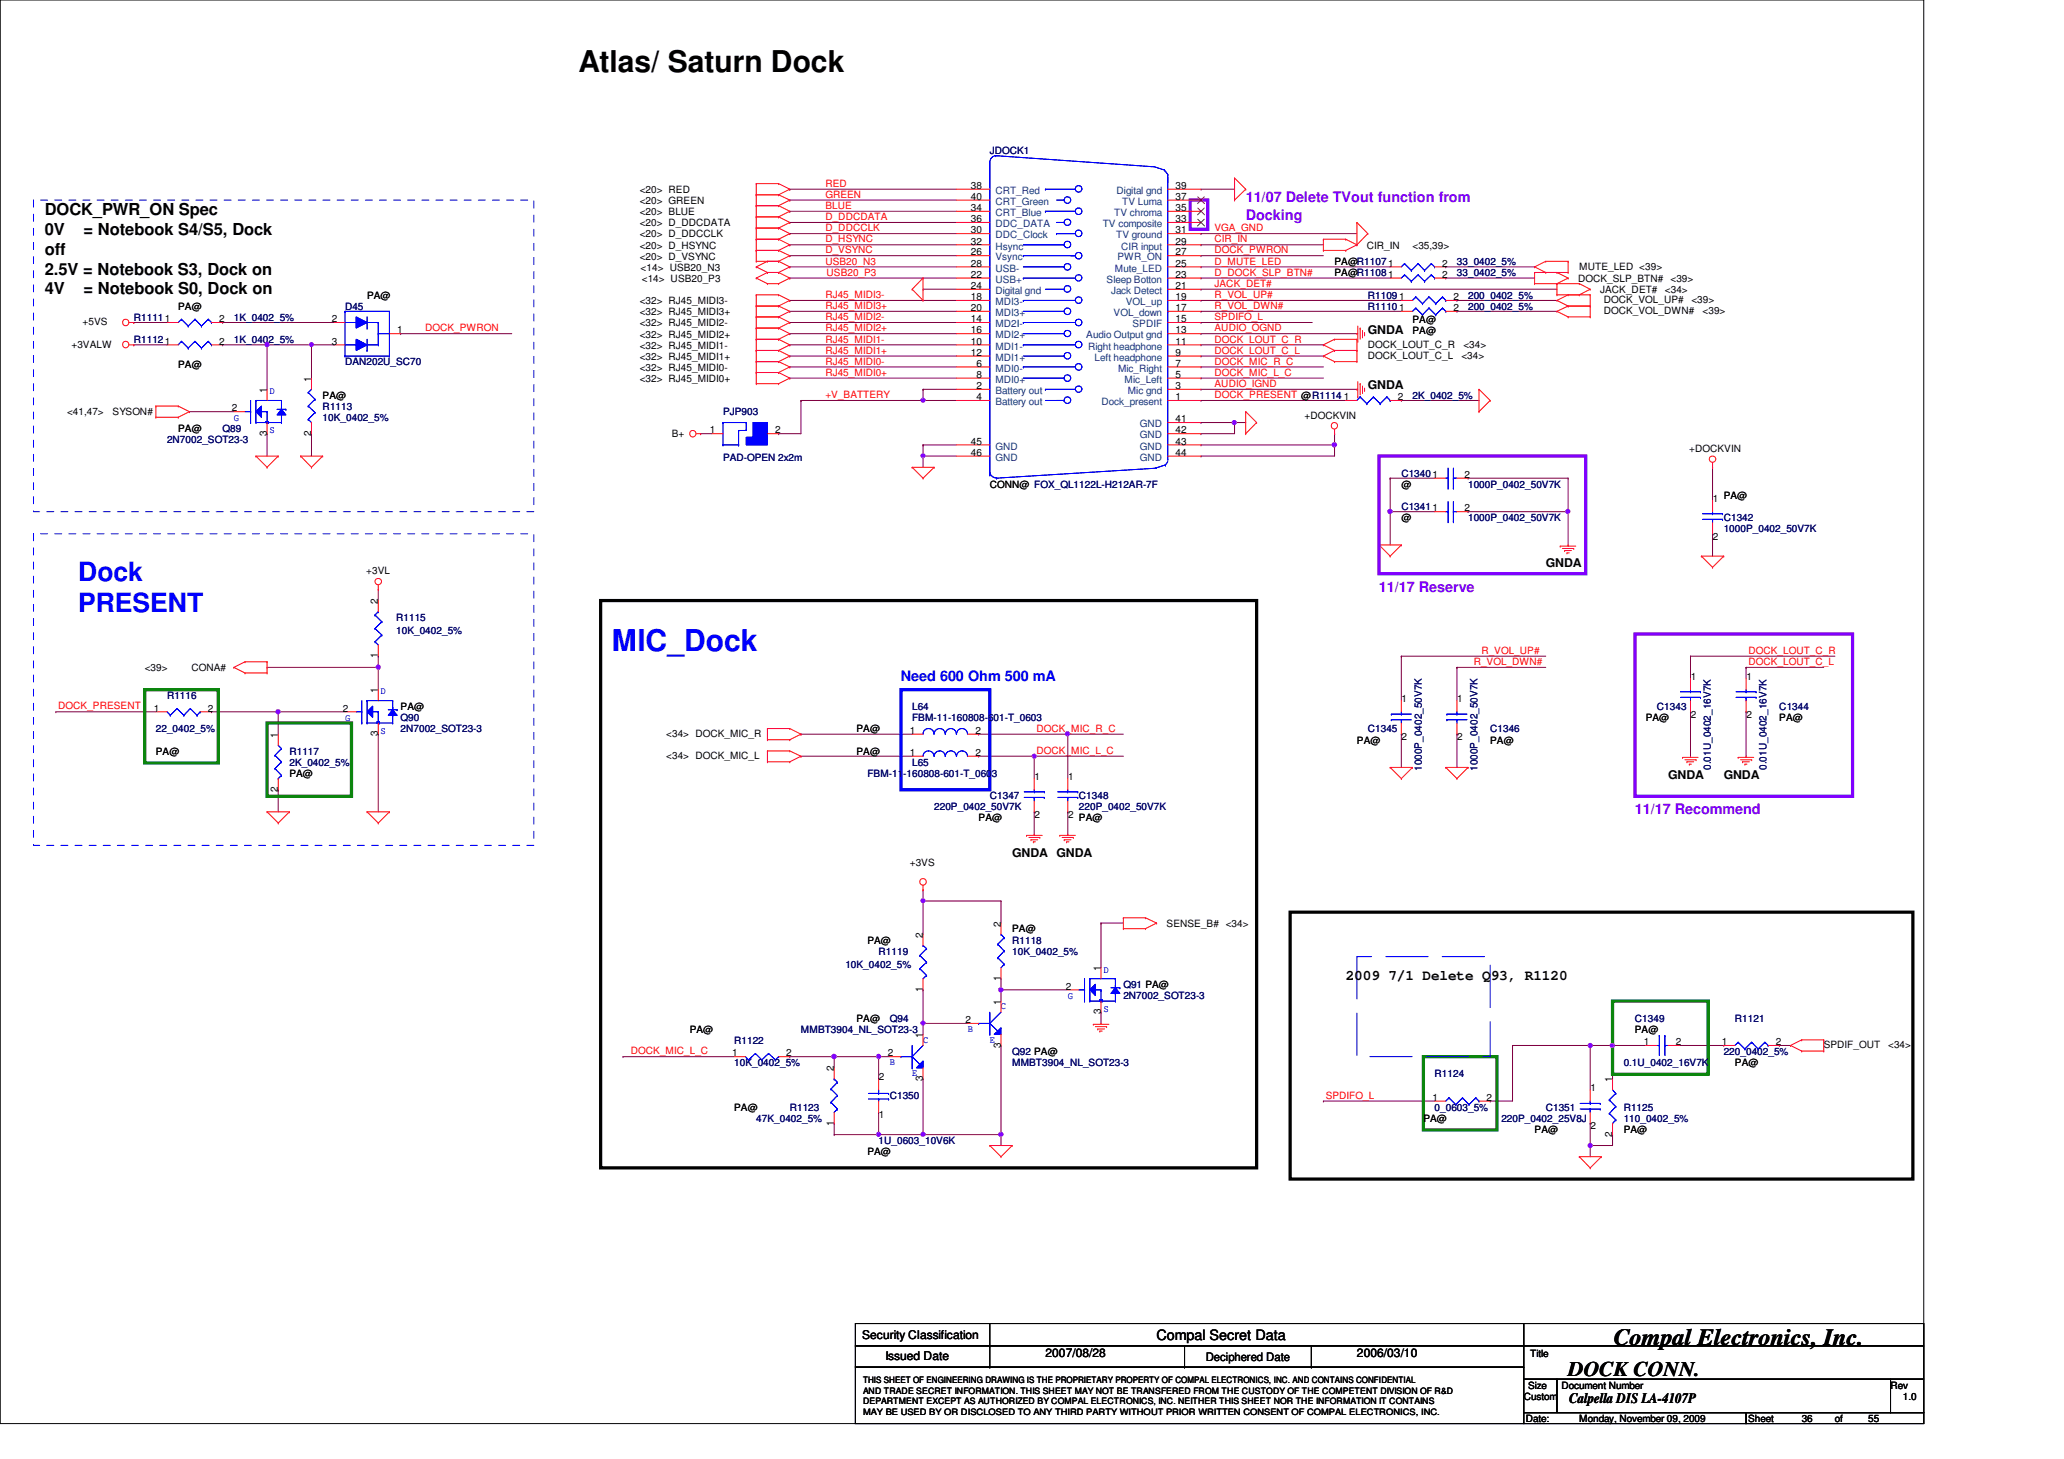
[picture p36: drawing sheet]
<svg xmlns="http://www.w3.org/2000/svg" width="297mm" height="210mm" viewBox="0 0 297 210" stroke-linecap="round" stroke-linejoin="round" font-family="sans-serif">
<defs><g id="words">
<text font-size="4.3" x="83.3" y="10.4">Atlas/ Saturn Dock</text>
<text font-size="4.3" fill="#00f" x="88" y="93.6">MIC_Dock</text>
<g font-size="3.8" fill="#00f">
<text x="11.3" y="83.5">Dock</text>
<text x="11.3" y="88">PRESENT</text>
</g>
<text font-size="3.3" x="232.2" y="193.5">Compal Electronics, Inc.</text>
<text font-size="3" x="225.7" y="198">DOCK CONN.</text>
<g font-size="2.4">
<text x="6.4" y="31">DOCK_PWR_ON Spec</text>
<text x="6.4" y="33.8">0V</text>
<text x="12" y="33.8">= Notebook S4/S5, Dock</text>
<text x="6.4" y="36.7">off</text>
<text x="6.4" y="39.5">2.5V = Notebook S3, Dock on</text>
<text x="6.4" y="42.3">4V</text>
<text x="12" y="42.3">= Notebook S0, Dock on</text>
</g>
<g font-size="2.1" fill="#8000ff">
<text x="179.3" y="29.1">11/07 Delete TVout function from</text>
<text x="179.3" y="31.6">Docking</text>
<text x="198.5" y="85.1">11/17 Reserve</text>
<text x="235.3" y="117.1">11/17 Recommend</text>
</g>
<text font-size="2.1" fill="#00f" x="129.7" y="97.9">Need 600 Ohm 500 mA</text>
<g font-size="2.1">
<text x="193.7" y="140.9">2009 7/1 Delete Q93, R1120</text>
<text x="166.5" y="192.8">Compal Secret Data</text>
<text x="225.8" y="201.8">Calpella DIS LA-4107P</text>
</g>
<g font-size="1.7">
<text x="196.8" y="48">GNDA</text>
<text x="196.8" y="56">GNDA</text>
<text x="222.5" y="81.6">GNDA</text>
<text x="240.1" y="112">GNDA</text>
<text x="248.1" y="112">GNDA</text>
<text x="145.7" y="123.2">GNDA</text>
<text x="152.1" y="123.2">GNDA</text>
<text x="124.1" y="192.7">Security Classification</text>
<text x="127.4" y="195.7">Issued Date</text>
<text x="150.4" y="195.2">2007/08/28</text>
<text x="173.5" y="195.8">Deciphered Date</text>
<text x="195.3" y="195.2">2006/03/10</text>
</g>
<g font-size="1.4" fill="#000080">
<text x="142.4" y="22.1">JDOCK1</text>
<text x="209.7" y="38.1">33_0402_5%</text>
<text x="209.7" y="39.8">33_0402_5%</text>
<text x="19.3" y="46.1">R11111</text>
<text x="33.7" y="46.1">1K_0402_5%</text>
<text x="49.7" y="44.6">D45</text>
<text x="196.8" y="44.6">R1110</text>
<text x="196.8" y="43">R1109</text>
<text x="211.3" y="44.6">200_0402_5%</text>
<text x="211.3" y="43">200_0402_5%</text>
<text x="19.3" y="49.4">R11121</text>
<text x="33.7" y="49.4">1K_0402_5%</text>
<text x="49.7" y="52.6">DAN202U_SC70</text>
<text x="46.4" y="59">R1113</text>
<text x="104.1" y="59.8">PJP903</text>
<text x="203.3" y="57.4">2K_0402_5%</text>
<text x="24" y="63.8">2N7002_SOT23-3</text>
<text x="32" y="62.1">Q89</text>
<text x="46.4" y="60.6">10K_0402_5%</text>
<text x="104.1" y="66.3">PAD-OPEN 2x2m</text>
<text x="201.7" y="68.6">C13401</text>
<text x="211.3" y="70.1">1000P_0402_50V7K</text>
<text x="201.7" y="73.4">C13411</text>
<text x="211.3" y="75">1000P_0402_50V7K</text>
<text x="248.1" y="75">C1342</text>
<text x="248.1" y="76.6">1000P_0402_50V7K</text>
<text x="57" y="89.4">R1115</text>
<text x="57" y="91.3">10K_0402_5%</text>
<text x="24" y="100.6">R1116</text>
<text x="22.4" y="105.4">22_0402_5%</text>
<text x="57.7" y="103.8">Q90</text>
<text x="57.7" y="105.4">2N7002_SOT23-3</text>
<text x="131.3" y="102.2">L64</text>
<text x="131.3" y="103.8">FBM-11-160808-601-T_0603</text>
<text x="196.8" y="105.4">C1345</text>
<text x="214.5" y="105.4">C1346</text>
<text x="238.5" y="102.2">C1343</text>
<text x="256.1" y="102.2">C1344</text>
<text x="41.7" y="108.6">R1117</text>
<text x="41.7" y="110.2">2K_0402_5%</text>
<text x="124.8" y="111.8">FBM-11-160808-601-T_0603</text>
<text x="131.3" y="110.2">L65</text>
<text x="204.6" y="110.9" transform="rotate(-90 204.6 110.9)">1000P_0402_50V7K</text>
<text x="212.6" y="110.9" transform="rotate(-90 212.6 110.9)">1000P_0402_50V7K</text>
<text x="246.2" y="110.7" transform="rotate(-90 246.2 110.7)">0.01U_0402_16V7K</text>
<text x="254.2" y="110.7" transform="rotate(-90 254.2 110.7)">0.01U_0402_16V7K</text>
<text x="134.4" y="116.6">220P_0402_50V7K</text>
<text x="142.4" y="115">C1347</text>
<text x="155.3" y="115">C1348</text>
<text x="155.3" y="116.6">220P_0402_50V7K</text>
<text x="126.4" y="137.4">R1119</text>
<text x="145.7" y="135.8">R1118</text>
<text x="145.7" y="137.4">10K_0402_5%</text>
<text x="121.7" y="139.3">10K_0402_5%</text>
<text x="161.7" y="142.2">Q91 PA@</text>
<text x="161.7" y="143.8">2N7002_SOT23-3</text>
<text x="115.3" y="148.6">MMBT3904_NL_SOT23-3</text>
<text x="128.1" y="147">Q94</text>
<text x="235.3" y="147">C1349</text>
<text x="249.7" y="147">R1121</text>
<text x="105.7" y="150.2">R1122</text>
<text x="105.7" y="153.4">10K_0402_5%</text>
<text x="145.7" y="151.8">Q92 PA@</text>
<text x="145.7" y="153.4">MMBT3904_NL_SOT23-3</text>
<text x="206.5" y="155">R1124</text>
<text x="233.7" y="153.4">0.1U_0402_16V7K</text>
<text x="248.1" y="151.8">220_0402_5%</text>
<text x="108.8" y="161.4">47K_0402_5%</text>
<text x="113.7" y="159.8">R1123</text>
<text x="128.1" y="158.2">C1350</text>
<text x="206.5" y="159.8">0_0603_5%</text>
<text x="216.1" y="161.4">220P_0402_25V8J</text>
<text x="222.5" y="159.8">C1351</text>
<text x="233.7" y="159.8">R1125</text>
<text x="233.7" y="161.4">110_0402_5%</text>
<text x="126.4" y="164.6">1U_0603_10V6K</text>
</g>
<g font-size="1.4">
<text x="92.1" y="27.8">&lt;20&gt; RED</text>
<text x="92.1" y="29.4">&lt;20&gt; GREEN</text>
<text x="139.7" y="28.7">40</text>
<text x="139.7" y="27.2">38</text>
<text x="169.2" y="27.2">39</text>
<text x="169.2" y="28.7">37</text>
<text x="92.1" y="30.9">&lt;20&gt; BLUE</text>
<text x="92.1" y="32.6">&lt;20&gt; D_DDCDATA</text>
<text x="92.1" y="34.2">&lt;20&gt; D_DDCCLK</text>
<text x="92.1" y="35.8">&lt;20&gt; D_HSYNC</text>
<text x="139.7" y="30.4">34</text>
<text x="139.7" y="33.6">30</text>
<text x="139.7" y="32">36</text>
<text x="139.7" y="35.2">32</text>
<text x="169.2" y="32">33</text>
<text x="169.2" y="33.6">31</text>
<text x="169.2" y="35.2">29</text>
<text x="169.2" y="30.4">35</text>
<text x="196.7" y="35.8">CIR_IN</text>
<text x="203.3" y="35.8">&lt;35,39&gt;</text>
<text x="92.1" y="37.4">&lt;20&gt; D_VSYNC</text>
<text x="92.2" y="38.9">&lt;14&gt; USB20_N3</text>
<text x="92.4" y="40.6">&lt;14&gt; USB20_P3</text>
<text x="139.7" y="36.7">26</text>
<text x="139.7" y="38.4">28</text>
<text x="139.7" y="40">22</text>
<text x="139.7" y="41.6">24</text>
<text x="169.2" y="36.7">27</text>
<text x="169.2" y="38.4">25</text>
<text x="169.2" y="40">23</text>
<text x="169.2" y="41.6">21</text>
<text x="192.1" y="38.1">PA@R11071</text>
<text x="192.1" y="39.8">PA@R11081</text>
<text x="207.6" y="38.4">2</text>
<text x="207.6" y="40">2</text>
<text x="227.1" y="40.6">DOCK_SLP_BTN#</text>
<text x="227.3" y="38.8">MUTE_LED &lt;39&gt;</text>
<text x="240.4" y="40.6">&lt;39&gt;</text>
<text x="11.9" y="46.8">+5VS</text>
<text x="25.7" y="44.6">PA@</text>
<text x="31.5" y="46.4">2</text>
<text x="47.7" y="46.4">2</text>
<text x="52.8" y="43">PA@</text>
<text x="57.1" y="48">1</text>
<text x="92.1" y="46.9">&lt;32&gt; RJ45_MIDI2-</text>
<text x="92.1" y="45.4">&lt;32&gt; RJ45_MIDI3+</text>
<text x="92.1" y="43.8">&lt;32&gt; RJ45_MIDI3-</text>
<text x="139.7" y="43.2">18</text>
<text x="139.7" y="44.7">20</text>
<text x="139.7" y="46.4">14</text>
<text x="139.7" y="48">16</text>
<text x="169.2" y="43.2">19</text>
<text x="169.2" y="44.7">17</text>
<text x="169.2" y="46.4">15</text>
<text x="169.2" y="48">13</text>
<text x="201.4" y="44.7">1</text>
<text x="201.4" y="43.2">1</text>
<text x="203.3" y="46.5">PA@</text>
<text x="209.2" y="44.7">2</text>
<text x="209.2" y="43.2">2</text>
<text x="230.3" y="42.2">JACK_DET#</text>
<text x="230.8" y="45.2">DOCK_VOL_DWN#</text>
<text x="230.8" y="43.6">DOCK_VOL_UP#</text>
<text x="239.6" y="42.2">&lt;34&gt;</text>
<text x="243.4" y="43.6">&lt;39&gt;</text>
<text x="245" y="45.2">&lt;39&gt;</text>
<text x="10.3" y="50">+3VALW</text>
<text x="25.7" y="52.9">PA@</text>
<text x="31.5" y="49.6">2</text>
<text x="47.7" y="49.6">3</text>
<text x="92.1" y="53.4">&lt;32&gt; RJ45_MIDI0-</text>
<text x="92.1" y="51.8">&lt;32&gt; RJ45_MIDI1+</text>
<text x="92.1" y="50.2">&lt;32&gt; RJ45_MIDI1-</text>
<text x="92.1" y="48.6">&lt;32&gt; RJ45_MIDI2+</text>
<text x="139.7" y="49.6">10</text>
<text x="139.7" y="51.2">12</text>
<text x="140.5" y="52.7">6</text>
<text x="169.2" y="51.2">9</text>
<text x="169.2" y="49.6">11</text>
<text x="169.2" y="52.7">7</text>
<text x="196.8" y="50">DOCK_LOUT_C_R</text>
<text x="196.8" y="51.6">DOCK_LOUT_C_L</text>
<text x="203.3" y="48.1">PA@</text>
<text x="210.3" y="51.6">&lt;34&gt;</text>
<text x="210.6" y="50">&lt;34&gt;</text>
<text x="9.6" y="59.8">&lt;41,47&gt;</text>
<text x="16.2" y="59.8">SYSON#</text>
<text x="33.4" y="59.2">2</text>
<text x="38.4" y="56.5" transform="rotate(-90 38.4 56.5)">1</text>
<text x="44.8" y="54.9" transform="rotate(-90 44.8 54.9)">1</text>
<text x="46.4" y="57.4">PA@</text>
<text x="92.1" y="54.9">&lt;32&gt; RJ45_MIDI0+</text>
<text x="140.5" y="54.4">8</text>
<text x="140.5" y="56">2</text>
<text x="140.5" y="57.6">4</text>
<text x="169.2" y="57.6">1</text>
<text x="169.2" y="56">3</text>
<text x="169.2" y="54.4">5</text>
<text x="193.4" y="57.6">1</text>
<text x="201.2" y="57.6">2</text>
<text x="25.7" y="62.1">PA@</text>
<text x="38.4" y="62.7" transform="rotate(-90 38.4 62.7)">3</text>
<text x="44.8" y="62.7" transform="rotate(-90 44.8 62.7)">2</text>
<text x="96.7" y="62.8">B+</text>
<text x="102.1" y="62.4">1</text>
<text x="111.5" y="62.4">2</text>
<text x="139.7" y="64">45</text>
<text x="139.7" y="65.6">46</text>
<text x="169.2" y="60.7">41</text>
<text x="169.2" y="62.4">42</text>
<text x="169.2" y="64">43</text>
<text x="169.2" y="65.6">44</text>
<text x="187.7" y="60.2">+DOCKVIN</text>
<text x="243.1" y="65">+DOCKVIN</text>
<text x="142.4" y="70.1">CONN@ FOX_QL1122L-H212AR-7F</text>
<text x="201.7" y="70.1">@</text>
<text x="210.8" y="68.7">2</text>
<text x="248.1" y="71.8">PA@</text>
<text x="201.7" y="75">@</text>
<text x="210.8" y="73.6">2</text>
<text x="246.5" y="72.2">1</text>
<text x="246.5" y="77.7">2</text>
<text x="52.7" y="82.6">+3VL</text>
<text x="54.4" y="86.9" transform="rotate(-90 54.4 86.9)">2</text>
<text x="54.4" y="94.7" transform="rotate(-90 54.4 94.7)">1</text>
<text x="20.8" y="96.6">&lt;39&gt;</text>
<text x="27.6" y="96.6">CONA#</text>
<text x="54.4" y="99.7" transform="rotate(-90 54.4 99.7)">1</text>
<text x="201.7" y="101">1</text>
<text x="209.7" y="101">1</text>
<text x="243.3" y="97.8">1</text>
<text x="251.3" y="97.8">1</text>
<text x="22.1" y="102.4">1</text>
<text x="29.9" y="102.4">2</text>
<text x="40" y="106.1" transform="rotate(-90 40 106.1)">1</text>
<text x="49.4" y="102.4">2</text>
<text x="54.4" y="105.9" transform="rotate(-90 54.4 105.9)">3</text>
<text x="57.7" y="102.2">PA@</text>
<text x="95.9" y="106">&lt;34&gt; DOCK_MIC_R</text>
<text x="123.3" y="105.4">PA@</text>
<text x="130.9" y="105.6">1</text>
<text x="140.4" y="105.6">2</text>
<text x="195.3" y="107">PA@</text>
<text x="201.7" y="106.5">2</text>
<text x="209.7" y="106.5">2</text>
<text x="214.5" y="107">PA@</text>
<text x="236.9" y="103.8">PA@</text>
<text x="243.3" y="103.3">2</text>
<text x="251.3" y="103.3">2</text>
<text x="256.1" y="103.8">PA@</text>
<text x="22.4" y="108.6">PA@</text>
<text x="40" y="113.9" transform="rotate(-90 40 113.9)">2</text>
<text x="41.7" y="111.8">PA@</text>
<text x="95.9" y="109.2">&lt;34&gt; DOCK_MIC_L</text>
<text x="123.3" y="108.6">PA@</text>
<text x="130.9" y="108.8">1</text>
<text x="140.4" y="108.8">2</text>
<text x="148.9" y="112.2">1</text>
<text x="153.7" y="112.2">1</text>
<text x="140.8" y="118.2">PA@</text>
<text x="148.9" y="117.7">2</text>
<text x="153.7" y="117.7">2</text>
<text x="155.3" y="118.2">PA@</text>
<text x="130.9" y="124.6">+3VS</text>
<text x="124.8" y="135.8">PA@</text>
<text x="132.8" y="134.9" transform="rotate(-90 132.8 134.9)">2</text>
<text x="144" y="133.3" transform="rotate(-90 144 133.3)">2</text>
<text x="145.7" y="134.2">PA@</text>
<text x="167.9" y="133.4">SENSE_B# &lt;34&gt;</text>
<text x="132.8" y="142.7" transform="rotate(-90 132.8 142.7)">1</text>
<text x="144" y="141.1" transform="rotate(-90 144 141.1)">1</text>
<text x="153.4" y="142.4">2</text>
<text x="158.4" y="139.7" transform="rotate(-90 158.4 139.7)">1</text>
<text x="99.3" y="148.6">PA@</text>
<text x="123.3" y="147">PA@</text>
<text x="132.8" y="149.3" transform="rotate(-90 132.8 149.3)">1</text>
<text x="138.9" y="147.2">2</text>
<text x="144" y="144.5" transform="rotate(-90 144 144.5)">1</text>
<text x="158.4" y="145.9" transform="rotate(-90 158.4 145.9)">3</text>
<text x="235.3" y="148.6">PA@</text>
<text x="105.4" y="152">1</text>
<text x="113.2" y="152">2</text>
<text x="120" y="154.1" transform="rotate(-90 120 154.1)">2</text>
<text x="126.5" y="155.4">2</text>
<text x="127.8" y="152">2</text>
<text x="132.8" y="155.5" transform="rotate(-90 132.8 155.5)">3</text>
<text x="144" y="150.7" transform="rotate(-90 144 150.7)">3</text>
<text x="232" y="155.7" transform="rotate(-90 232 155.7)">1</text>
<text x="236.6" y="150.4">1</text>
<text x="241.2" y="150.4">2</text>
<text x="247.8" y="150.4">1</text>
<text x="249.7" y="153.4">PA@</text>
<text x="255.6" y="150.4">2</text>
<text x="262.5" y="150.8">SPDIF_OUT</text>
<text x="271.7" y="150.8">&lt;34&gt;</text>
<text x="105.7" y="159.8">PA@</text>
<text x="120" y="161.9" transform="rotate(-90 120 161.9)">1</text>
<text x="126.5" y="160.9">1</text>
<text x="204.8" y="161.4">PA@</text>
<text x="206.2" y="158.4">1</text>
<text x="213.9" y="158.4">2</text>
<text x="228.9" y="157">1</text>
<text x="124.8" y="166.2">PA@</text>
<text x="220.8" y="163">PA@</text>
<text x="228.9" y="162.5">2</text>
<text x="232" y="163.5" transform="rotate(-90 232 163.5)">2</text>
<text x="233.7" y="163">PA@</text>
<text x="220.2" y="195.2">Title</text>
<text x="219.3" y="201.4">Custom</text>
<text x="219.9" y="199.8">Size</text>
<text x="224.7" y="199.8">Document Number</text>
<text x="272.1" y="199.8">Rev</text>
<text x="273.9" y="201.4">1.0</text>
<text x="219.6" y="204.6">Date:</text>
<text x="227.3" y="204.6">Monday, November 09, 2009</text>
<text x="251.6" y="204.6">Sheet</text>
<text x="259.3" y="204.6">36</text>
<text x="264.1" y="204.6">of</text>
<text x="268.9" y="204.6">55</text>
</g>
<g font-size="1.4" fill="#f00">
<text x="118.8" y="26.9">RED</text>
<text x="118.8" y="28.4">GREEN</text>
<text x="118.8" y="30.1">BLUE</text>
<text x="118.8" y="31.7">D_DDCDATA</text>
<text x="118.8" y="33.3">D_DDCCLK</text>
<text x="118.8" y="34.9">D_HSYNC</text>
<text x="174.8" y="33.3">VGA_GND</text>
<text x="174.8" y="34.9">CIR_IN</text>
<text x="118.8" y="36.4">D_VSYNC</text>
<text x="118.8" y="38.1">USB20_N3</text>
<text x="119" y="39.7">USB20_P3</text>
<text x="174.8" y="41.3">JACK_DET#</text>
<text x="174.8" y="39.7">D_DOCK_SLP_BTN#</text>
<text x="174.8" y="38.1">D_MUTE_LED</text>
<text x="174.8" y="36.4">DOCK_PWRON</text>
<text x="61.2" y="47.7">DOCK_PWRON</text>
<text x="118.8" y="47.7">RJ45_MIDI2+</text>
<text x="118.8" y="46.1">RJ45_MIDI2-</text>
<text x="118.8" y="44.4">RJ45_MIDI3+</text>
<text x="118.8" y="42.9">RJ45_MIDI3-</text>
<text x="174.8" y="46.1">SPDIFO_L</text>
<text x="174.8" y="47.7">AUDIO_OGND</text>
<text x="174.8" y="44.4">R_VOL_DWN#</text>
<text x="174.8" y="42.9">R_VOL_UP#</text>
<text x="118.8" y="52.5">RJ45_MIDI0-</text>
<text x="118.8" y="50.9">RJ45_MIDI1+</text>
<text x="118.8" y="49.3">RJ45_MIDI1-</text>
<text x="174.8" y="50.9">DOCK_LOUT_C_L</text>
<text x="174.8" y="49.3">DOCK_LOUT_C_R</text>
<text x="174.8" y="52.5">DOCK_MIC_R_C</text>
<text x="118.8" y="57.3">+V_BATTERY</text>
<text x="118.8" y="54.1">RJ45_MIDI0+</text>
<text x="174.8" y="55.7">AUDIO_IGND</text>
<text x="174.8" y="57.3">DOCK_PRESENT @R1114</text>
<text x="174.8" y="54.1">DOCK_MIC_L_C</text>
<text x="212.1" y="95.7">R_VOL_DWN#</text>
<text x="213.2" y="94.1">R_VOL_UP#</text>
<text x="251.6" y="95.7">DOCK_LOUT_C_L</text>
<text x="251.6" y="94.1">DOCK_LOUT_C_R</text>
<text x="8.4" y="102.1">DOCK_PRESENT</text>
<text x="149.2" y="105.3">DOCK_MIC_R_C</text>
<text x="149.2" y="108.5">DOCK_MIC_L_C</text>
<text x="90.8" y="151.7">DOCK_MIC_L_C</text>
<text x="190.8" y="158.1">SPDIFO_L</text>
</g>
<g font-size="1.4" fill="#004080">
<text x="143.3" y="29.5">CRT_Green</text>
<text x="143.3" y="27.9">CRT_Red</text>
<text x="160.7" y="27.9">Digital gnd</text>
<text x="161.5" y="29.5">TV Luma</text>
<text x="143.3" y="31.1">CRT_Blue</text>
<text x="143.3" y="34.3">DDC_Clock</text>
<text x="143.3" y="32.7">DDC_DATA</text>
<text x="143.3" y="35.9">Hsync</text>
<text x="158.7" y="32.7">TV composite</text>
<text x="160.4" y="31.1">TV chroma</text>
<text x="160.7" y="34.3">TV ground</text>
<text x="161.3" y="35.9">CIR input</text>
<text x="143.3" y="37.5">Vsync</text>
<text x="143.3" y="39.1">USB-</text>
<text x="143.3" y="40.7">USB+</text>
<text x="159.3" y="40.7">Sleep Botton</text>
<text x="160.4" y="39.1">Mute_LED</text>
<text x="160.8" y="37.5">PWR_ON</text>
<text x="143.3" y="42.3">Digital gnd</text>
<text x="143.3" y="43.9">MDI3-</text>
<text x="143.3" y="45.5">MDI3+</text>
<text x="143.3" y="47.1">MD2I-</text>
<text x="159.9" y="42.3">Jack Detect</text>
<text x="160.3" y="45.5">VOL_down</text>
<text x="162" y="43.9">VOL_up</text>
<text x="163" y="47.1">SPDIF</text>
<text x="143.3" y="53.5">MDI0-</text>
<text x="143.3" y="48.7">MDI2+</text>
<text x="143.3" y="50.3">MDI1-</text>
<text x="143.3" y="51.9">MDI1+</text>
<text x="156.3" y="48.7">Audio Output gnd</text>
<text x="156.6" y="50.3">Right headphone</text>
<text x="157.5" y="51.9">Left headphone</text>
<text x="160.9" y="53.5">Mic_Right</text>
<text x="143.3" y="55.1">MDI0+</text>
<text x="143.3" y="56.7">Battery out</text>
<text x="143.3" y="58.3">Battery out</text>
<text x="158.5" y="58.3">Dock_present</text>
<text x="161.8" y="55.1">Mic_Left</text>
<text x="162.3" y="56.7">Mic gnd</text>
<text x="143.3" y="64.7">GND</text>
<text x="164" y="61.5">GND</text>
<text x="164" y="63.1">GND</text>
<text x="164" y="64.7">GND</text>
<text x="143.3" y="66.3">GND</text>
<text x="164" y="66.3">GND</text>
</g>
<g font-size="1.4" fill="#00f">
<text x="38.8" y="56.7">D</text>
<text x="33.7" y="60.5">G</text>
<text x="38.8" y="62.3">S</text>
<text x="54.8" y="99.9">D</text>
<text x="49.7" y="103.8">G</text>
<text x="54.8" y="105.5">S</text>
<text x="153.7" y="143.8">G</text>
<text x="158.8" y="139.9">D</text>
<text x="132.8" y="150">C</text>
<text x="139.3" y="148.4">B</text>
<text x="142.4" y="150">E</text>
<text x="144.1" y="145.2">C</text>
<text x="158.8" y="145.5">S</text>
<text x="128.1" y="153.2">B</text>
<text x="131.3" y="154.8">E</text>
</g>
<g font-size="1.3">
<text x="124.2" y="202">DEPARTMENT EXCEPT AS AUTHORIZED BY COMPAL ELECTRONICS, INC. NEITHER THIS SHEET NOR THE INFORMATION IT CONTAINS</text>
<text x="124.2" y="199">THIS SHEET OF ENGINEERING DRAWING IS THE PROPRIETARY PROPERTY OF COMPAL ELECTRONICS, INC. AND CONTAINS CONFIDENTIAL</text>
<text x="124.2" y="200.5">AND TRADE SECRET INFORMATION. THIS SHEET MAY NOT BE TRANSFERED FROM THE CUSTODY OF THE COMPETENT DIVISION OF R&amp;D</text>
<text x="124.2" y="203.5">MAY BE USED BY OR DISCLOSED TO ANY THIRD PARTY WITHOUT PRIOR WRITTEN CONSENT OF COMPAL ELECTRONICS, INC.</text>
</g>
</g></defs>
<path d="M0 0h276.9v204.8h-276.9z" fill="none" stroke="#000" stroke-width=".14"/>
<path d="M32 46.4h.1M32 46.4h16M38.4 49.6h.1M38.4 49.6h6.4M246.5 76.8h.1M246.5 76.8v3.2" fill="none" stroke="#800040" stroke-width=".14"/>
<circle cx="38.4" cy="49.6" r=".3" fill="#f0f"/>
<circle cx="38.4" cy="49.6" r=".3" fill="none" stroke="#f0f" stroke-width=".14"/>
<path d="M32 49.6h.1M32 49.6h6.4M44.8 49.6h.1M44.8 49.6h3.2" fill="none" stroke="#800040" stroke-width=".14"/>
<circle cx="44.8" cy="49.6" r=".3" fill="#f0f"/>
<circle cx="44.8" cy="49.6" r=".3" fill="none" stroke="#f0f" stroke-width=".14"/>
<g fill="none" stroke="#800040" stroke-width=".14">
<path d="M19.3 46.4h.1M19.3 49.6h.1M19.3 46.4h4.7M19.3 49.6h4.7M27.3 59.2h.1M27.3 59.2h6.4M38.4 49.6h.1M38.4 49.6v6.4M44.8 49.6h.1M44.8 49.6v4.8M57.7 48h.1M57.7 48h16"/>
<path d="M38.4 62.4h.1M38.4 62.4v3.2M44.8 62.4h.1M44.8 62.4v3.2M38.4 96h.1M54.4 94.4h.1M54.4 94.4v1.6h-16M40 102.4h.1M40 102.4v3.2"/>
</g>
<circle cx="54.4" cy="96" r=".31" fill="#f0f"/>
<circle cx="54.4" cy="96" r=".31" fill="none" stroke="#f0f" stroke-width=".14"/>
<path d="M54.4 96h.1M54.4 84.8h.1M54.4 84.8v1.6M54.4 96v3.2M8 102.4h.1M8 102.4h14.4M40 113.6h.1M40 102.4h.1M40 113.6v3.2M40 102.4h9.7M54.4 105.6h.1M54.4 105.6v11.2" fill="none" stroke="#800040" stroke-width=".14"/>
<circle cx="40" cy="102.4" r=".31" fill="#f0f"/>
<circle cx="40" cy="102.4" r=".31" fill="none" stroke="#f0f" stroke-width=".14"/>
<g fill="none" stroke="#800040" stroke-width=".14">
<path d="M30.4 102.4h.1M30.4 102.4h9.6M158.4 132.8h.1M158.4 132.8v6.4M158.4 132.8h3.3M132.8 142.4h.1M132.8 147.2h.1M132.8 142.4v4.8M132.8 147.2h6.5M144.1 140.8h.1M144.1 140.8v1.6M158.4 145.6h.1"/>
<path d="M158.4 145.6v1.6"/>
</g>
<circle cx="132.8" cy="147.2" r=".3" fill="#f0f"/>
<circle cx="132.8" cy="147.2" r=".3" fill="none" stroke="#f0f" stroke-width=".14"/>
<path d="M132.8 147.2h.1M132.8 147.2v1.6M126.4 163.2h.1M126.4 163.2h6.4" fill="none" stroke="#800040" stroke-width=".14"/>
<circle cx="126.4" cy="163.2" r=".3" fill="#f0f"/>
<circle cx="126.4" cy="163.2" r=".3" fill="none" stroke="#f0f" stroke-width=".14"/>
<path d="M113.7 152h.1M113.7 152h6.4M120.1 152h.1M120.1 152v1.6M126.4 152h.1M126.4 152h1.7" fill="none" stroke="#800040" stroke-width=".14"/>
<circle cx="126.4" cy="152" r=".31" fill="#f0f"/>
<circle cx="126.4" cy="152" r=".31" fill="none" stroke="#f0f" stroke-width=".14"/>
<path d="M132.8 163.2h.1M132.8 163.2h11.3" fill="none" stroke="#800040" stroke-width=".14"/>
<circle cx="144" cy="163.2" r=".31" fill="#f0f"/>
<circle cx="144" cy="163.2" r=".31" fill="none" stroke="#f0f" stroke-width=".14"/>
<circle cx="132.8" cy="163.2" r=".3" fill="#f0f"/>
<circle cx="132.8" cy="163.2" r=".3" fill="none" stroke="#f0f" stroke-width=".14"/>
<path d="M115.3 105.6h.1M115.3 105.6h16M153.7 105.6h.1M153.7 105.6h8M126.4 152h.1M126.4 152v3.2" fill="none" stroke="#800040" stroke-width=".14"/>
<circle cx="153.6" cy="105.6" r=".3" fill="#f0f"/>
<circle cx="153.6" cy="105.6" r=".3" fill="none" stroke="#f0f" stroke-width=".14"/>
<path d="M148.8 108.8h.1M148.8 116.8h.1M148.8 108.8v3.2M148.8 116.8v3.2M153.7 116.8h.1M153.7 116.8v3.2M144.1 142.4h.1M144.1 142.4v1.6" fill="none" stroke="#800040" stroke-width=".14"/>
<circle cx="144" cy="142.4" r=".31" fill="#f0f"/>
<circle cx="144" cy="142.4" r=".31" fill="none" stroke="#f0f" stroke-width=".14"/>
<path d="M132.8 129.6h.1M132.8 129.6v4.8M132.8 129.6h11.3M144.1 129.6h.1M144.1 129.6v3.2M89.7 152h.1M89.7 152h16M144.1 142.4h.1M144.1 142.4h9.6" fill="none" stroke="#800040" stroke-width=".14"/>
<circle cx="132.8" cy="129.6" r=".3" fill="#f0f"/>
<circle cx="132.8" cy="129.6" r=".3" fill="none" stroke="#f0f" stroke-width=".14"/>
<path d="M132.8 128h.1M132.8 128v1.6M120.1 152h.1M120.1 152h6.3" fill="none" stroke="#800040" stroke-width=".14"/>
<circle cx="120" cy="152" r=".32" fill="#f0f"/>
<circle cx="120" cy="152" r=".32" fill="none" stroke="#f0f" stroke-width=".14"/>
<path d="M228.9 150.4h.1M228.9 150.4v6.4M228.9 164.8h.1M228.9 164.8h3.2" fill="none" stroke="#800040" stroke-width=".14"/>
<circle cx="228.9" cy="150.4" r=".3" fill="#f0f"/>
<circle cx="228.9" cy="150.4" r=".3" fill="none" stroke="#f0f" stroke-width=".14"/>
<path d="M228.9 150.4h.1M228.9 150.4h3.2M232.1 150.4h.1M232.1 150.4v4.8" fill="none" stroke="#800040" stroke-width=".14"/>
<circle cx="232.1" cy="150.4" r=".31" fill="#f0f"/>
<circle cx="232.1" cy="150.4" r=".31" fill="none" stroke="#f0f" stroke-width=".14"/>
<g fill="none" stroke="#800040" stroke-width=".14">
<path d="M200.1 68.8h.1M200.1 73.6h.1M200.1 68.8h6.4M200.1 73.6v4.8M211.3 68.8h.1M211.3 68.8h14.4M246.5 67.2h.1M246.5 67.2v4.8M201.7 94.4h.1M201.7 94.4h20.8M209.7 96h.1M209.7 96h12.8"/>
<path d="M243.3 94.4h.1M243.3 94.4v3.2M243.3 94.4h20.8M251.3 96h.1M251.3 96h11.2M251.3 96v1.6M115.3 108.8h.1M115.3 108.8h16M251.3 102.4h.1M251.3 102.4v6.4M132.8 155.2h.1M132.8 155.2v8"/>
<path d="M217.7 150.4h.1M217.7 150.4h11.2M256.1 150.4h.1M256.1 150.4h1.6M126.4 160h.1M126.4 160v3.2M144.1 163.2h.1M144.1 163.2v1.6M228.9 164.8h.1M228.9 164.8v1.6"/>
</g>
<circle cx="228.9" cy="164.8" r=".3" fill="#f0f"/>
<circle cx="228.9" cy="164.8" r=".3" fill="none" stroke="#f0f" stroke-width=".14"/>
<g fill="none" stroke="#800040" stroke-width=".14">
<path d="M200.1 68.8h.1M200.1 68.8v4.8M211.3 73.6h.1M211.3 73.6h14.4M225.7 68.8h.1M225.7 73.6h.1M225.7 68.8v9.6M201.7 94.4h.1M201.7 94.4v6.4M209.7 96h.1M209.7 96v4.8M201.7 105.6h.1"/>
<path d="M201.7 105.6v4.8M209.7 105.6h.1M209.7 105.6v4.8M243.3 102.4h.1M243.3 102.4v6.4M144.1 150.4h.1M144.1 150.4v12.8M120.1 163.2h.1M120.1 161.6h.1M120.1 163.2h6.3M120.1 161.6v1.6M228.9 161.6h.1"/>
<path d="M228.9 161.6v3.2M232.1 163.2h.1M232.1 163.2v1.6"/>
</g>
<circle cx="225.6" cy="73.6" r=".3" fill="#f0f"/>
<circle cx="225.6" cy="73.6" r=".3" fill="none" stroke="#f0f" stroke-width=".14"/>
<path d="M200.1 73.6h.1M200.1 73.6h6.4" fill="none" stroke="#800040" stroke-width=".14"/>
<circle cx="200" cy="73.6" r=".31" fill="#f0f"/>
<circle cx="200" cy="73.6" r=".31" fill="none" stroke="#f0f" stroke-width=".14"/>
<g fill="none" stroke="#800040" stroke-width=".14">
<path d="M113.7 27.2h.1M113.7 28.8h.1M113.7 30.4h.1M113.7 32h.1M113.7 33.6h.1M113.7 35.2h.1M113.7 36.8h.1M113.7 38.4h.1M113.7 27.2h24M113.7 28.8h24M113.7 30.4h24M113.7 32h24"/>
<path d="M113.7 33.6h24M113.7 35.2h24M113.7 36.8h24M113.7 38.4h24M113.7 40h.1M113.7 40h24M132.8 41.6h.1M132.8 57.6h.1M132.8 41.6h4.9M132.8 57.6h4.9M190.5 158.4h.1M190.5 158.4h16"/>
<path d="M214.5 158.4h.1M217.7 150.4h.1M217.7 150.4v8h-3.2M232.1 150.4h.1M232.1 150.4h4.8M241.7 150.4h6.4M248.1 150.4h.1"/>
</g>
<circle cx="132.8" cy="57.6" r=".3" fill="#f0f"/>
<circle cx="132.8" cy="57.6" r=".3" fill="none" stroke="#f0f" stroke-width=".14"/>
<g fill="none" stroke="#800040" stroke-width=".14">
<path d="M113.7 54.4h.1M113.7 52.8h.1M113.7 51.2h.1M113.7 49.6h.1M113.7 54.4h24M113.7 52.8h24M113.7 51.2h24M113.7 49.6h24M115.3 57.6h.1M115.3 57.6v4.8h-3.2M132.8 56h.1M132.8 56v1.6h-17.5"/>
<path d="M132.8 56h4.9M100.8 62.4h.1M100.8 62.4h1.6M112.1 62.4h.1M132.8 64h.1M132.8 65.6h.1M132.8 64v1.6M132.8 64h4.9M132.8 65.6h4.9"/>
</g>
<circle cx="132.8" cy="65.6" r=".3" fill="#f0f"/>
<circle cx="132.8" cy="65.6" r=".3" fill="none" stroke="#f0f" stroke-width=".14"/>
<g fill="none" stroke="#800040" stroke-width=".14">
<path d="M172.8 27.2h.1M172.8 33.6h.1M172.8 38.4h.1M172.8 36.8h.1M172.8 35.2h.1M172.8 27.2h4.9M172.8 33.6h22.5M172.8 38.4h27.3M172.8 36.8h17.7M172.8 35.2h17.7M172.8 41.6h.1M172.8 40h.1"/>
<path d="M172.8 46.4h.1M172.8 56h.1M172.8 57.6h.1M172.8 51.2h.1M172.8 49.6h.1M172.8 48h.1M172.8 44.8h.1M172.8 43.2h.1M172.8 41.6h51.3M172.8 40h27.3M172.8 46.4h16M172.8 56h22.5"/>
<path d="M172.8 57.6h20.9M172.8 51.2h17.7M172.8 49.6h17.7M172.8 48h22.5M172.8 44.8h28.9M172.8 43.2h28.9M201.7 57.6h.1M201.7 57.6h11.1M209.7 44.8h.1M209.7 43.2h.1M209.7 44.8h14.4M209.7 43.2h14.4"/>
<path d="M132.8 65.6h.1M132.8 65.6v1.6M172.8 62.4h.1M172.8 62.4h4.9M177.7 60.8h.1M177.7 60.8h1.6"/>
</g>
<circle cx="177.6" cy="60.8" r=".3" fill="#f0f"/>
<circle cx="177.6" cy="60.8" r=".3" fill="none" stroke="#f0f" stroke-width=".14"/>
<path d="M172.8 60.8h.1M172.8 65.6h.1M172.8 64h.1M172.8 60.8h4.9M172.8 65.6h19.3M172.8 64h19.3M177.7 60.8h.1M177.7 60.8v1.6" fill="none" stroke="#800040" stroke-width=".14"/>
<circle cx="192" cy="64" r=".32" fill="#f0f"/>
<circle cx="192" cy="64" r=".32" fill="none" stroke="#f0f" stroke-width=".14"/>
<path d="M208.1 38.4h.1M208.1 38.4h12.7M172.8 54.4h.1M172.8 54.4h17.7M208.1 40h.1M208.1 40h12.7M192.1 64h.1M192.1 62.4h.1M192.1 62.4v3.2M148.8 108.8h.1M148.8 108.8h12.9" fill="none" stroke="#800040" stroke-width=".14"/>
<circle cx="148.8" cy="108.8" r=".3" fill="#f0f"/>
<circle cx="148.8" cy="108.8" r=".3" fill="none" stroke="#f0f" stroke-width=".14"/>
<g fill="none" stroke="#800040" stroke-width=".14">
<path d="M113.7 48h.1M113.7 46.4h.1M113.7 44.8h.1M113.7 43.2h.1M113.7 48h24M113.7 46.4h24M113.7 44.8h24M113.7 43.2h24M172.8 52.8h.1M172.8 52.8h17.7M140.8 108.8h.1M140.8 105.6h.1"/>
<path d="M140.8 108.8h8M140.8 105.6h12.9M153.7 105.6h.1M153.7 105.6v6.4"/>
</g>
<g fill="none" stroke="#f00" stroke-width=".14">
<path d="M108.8 26.4h.1M108.8 28h.1M108.8 29.6h.1M108.8 31.2h.1M108.8 32.8h.1M108.8 34.4h.1M108.8 36h.1M108.8 37.6h.1M108.8 38.4h.1M108.8 26.4h3.3M108.8 26.4v11.2M108.8 28h3.3"/>
<path d="M108.8 29.6h3.3M108.8 31.2h3.3M108.8 32.8h3.3M108.8 34.4h3.3M108.8 36h3.3M108.8 37.6h3.3M108.8 38.4l1.6 .8M110.4 37.6h.1M110.4 39.2h.1M110.4 37.6l-1.6 .8M110.4 39.2h1.7M110.4 39.2l-1.6 .8"/>
<path d="M112.1 26.4h.1M112.1 28h.1M112.1 29.6h.1M112.1 31.2h.1M112.1 32.8h.1M112.1 34.4h.1M112.1 36h.1M112.1 37.6h.1M112.1 39.2h.1M112.1 26.4l1.6 .8M112.1 28l1.6 .8M112.1 29.6l1.6 .8"/>
<path d="M112.1 31.2l1.6 .8M112.1 32.8l1.6 .8M112.1 34.4l1.6 .8M112.1 36l1.6 .8M112.1 37.6l1.6 .8M112.1 39.2l1.6 .8M113.7 27.2h.1M113.7 28.8h.1M113.7 30.4h.1M113.7 32h.1M113.7 33.6h.1M113.7 35.2h.1"/>
<path d="M113.7 36.8h.1M113.7 38.4h.1M113.7 27.2l-1.6 .8M113.7 28.8l-1.6 .8M113.7 30.4l-1.6 .8M113.7 32l-1.6 .8M113.7 33.6l-1.6 .8M113.7 35.2l-1.6 .8M113.7 36.8l-1.6 .8M113.7 38.4l-1.6 .8M177.7 25.6h.1M177.7 28.8h.1"/>
<path d="M177.7 25.6v3.2M177.7 25.6l1.6 1.6M179.3 27.2h.1M179.3 27.2l-1.6 1.6M190.5 36h.1M190.5 34.4h.1M190.5 34.4h3.2M190.5 36h3.2M190.5 34.4v1.6M193.7 34.4h.1M193.7 36h.1M193.7 34.4l1.6 .8"/>
<path d="M195.3 35.2h.1M195.3 32h.1M195.3 35.2l-1.6 .8M195.3 32v3.2M195.3 32l1.5 1.6M196.8 33.6h.1M196.8 33.6l-1.5 1.6M220.8 39.2h.1M220.8 38.4h.1M220.8 39.2h4.9M220.8 39.2v1.6M220.8 38.4l1.7 .8"/>
<path d="M222.5 39.2h.1M222.5 37.6h.1M222.5 37.6h3.2M222.5 37.6l-1.7 .8M224.1 39.2h.1M224.1 39.2l1.6 .8M225.7 37.6h.1M225.7 39.2h.1M225.7 37.6v1.6M18.6 49.6h.7M18.6 46.4h.7M19.3 49.6h.1"/>
<path d="M19.3 46.4h.1M22.4 58.4h.1M22.4 58.4h3.3M22.4 58.4v1.6M25.7 58.4h.1M25.7 58.4l1.6 .8M27.3 59.2h.1M27.3 59.2l-1.6 .8M108.8 40h.1M108.8 53.6h.1M108.8 55.2h.1M108.8 52h.1"/>
<path d="M108.8 50.4h.1M108.8 48.8h.1M108.8 47.2h.1M108.8 45.6h.1M108.8 44h.1M108.8 42.4h.1M108.8 42.4v12.8M108.8 40l1.6 .8M108.8 53.6h3.3M108.8 55.2h3.3M108.8 52h3.3M108.8 50.4h3.3"/>
<path d="M108.8 48.8h3.3M108.8 42.4h3.3M108.8 44h3.3M108.8 45.6h3.3M108.8 47.2h3.3M110.4 40.8h.1M110.4 40.8h1.7M112.1 40.8h.1M112.1 53.6h.1M112.1 55.2h.1M112.1 52h.1M112.1 50.4h.1"/>
<path d="M112.1 48.8h.1M112.1 47.2h.1M112.1 45.6h.1M112.1 44h.1M112.1 42.4h.1M112.1 53.6l1.6 .8M112.1 52l1.6 .8M112.1 50.4l1.6 .8M112.1 48.8l1.6 .8M112.1 47.2l1.6 .8M112.1 45.6l1.6 .8M112.1 44l1.6 .8"/>
<path d="M112.1 42.4l1.6 .8M113.7 40h.1M113.7 54.4h.1M113.7 52.8h.1M113.7 51.2h.1M113.7 49.6h.1M113.7 48h.1M113.7 46.4h.1M113.7 44.8h.1M113.7 43.2h.1M113.7 40l-1.6 .8M113.7 54.4l-1.6 .8"/>
<path d="M113.7 52.8l-1.6 .8M113.7 51.2l-1.6 .8M113.7 49.6l-1.6 .8M113.7 48l-1.6 .8M113.7 46.4l-1.6 .8M113.7 44.8l-1.6 .8M113.7 43.2l-1.6 .8M131.3 41.6h.1M131.3 41.6l1.5 1.6M132.8 43.2h.1M132.8 40h.1M132.8 40v3.2"/>
<path d="M132.8 40l-1.5 1.6M179.3 59.2h.1M179.3 59.2v3.2M179.3 59.2l1.5 1.6M190.5 49.6h.1M190.5 51.2h.1M190.5 49.6l1.6 .8M190.5 51.2l1.6 .8M192.1 48.8h.1M192.1 50.4h.1M192.1 52h.1M192.1 52h3.2"/>
<path d="M192.1 50.4h3.2M192.1 48.8h3.2M192.1 48.8l-1.6 .8M192.1 50.4l-1.6 .8M195.3 48.8h.1M195.3 50.4h.1M195.3 52h.1M195.3 56h.1M195.3 48h.1M195.3 48.8v3.2M195.4 57.1h.1M195.4 49.1h.1"/>
<path d="M195.4 46.9v2.2M195.4 54.9v2.2M195.7 55.2h.1M195.7 47.2h.1M195.7 47.2v1.6M195.7 55.2v1.6M196.1 56.5h.1M196.1 48.5h.1M196.1 47.5v1M196.1 55.5v1M196.4 56.2h.1M196.4 48.2h.1"/>
<path d="M196.4 47.8v.4M196.4 55.8v.4M212.8 56h.1M212.8 59.2h.1M212.8 56v3.2M212.8 56l1.7 1.6M214.5 57.6h.1M214.5 57.6l-1.7 1.6M220.8 40.8h.1M220.8 40.8h6.5M224.1 42.4h.1M224.1 40.8h.1"/>
<path d="M224.1 44.8h.1M224.1 43.2h.1M224.1 42.4h4.8M224.1 40.8v1.6M224.1 44.8l1.6 .8M224.1 43.2l1.6 .8M225.7 44h.1M225.7 45.6h.1M225.7 42.4h.1M225.7 40h.1M225.7 44l-1.6 .8M225.7 44h3.2"/>
<path d="M225.7 45.6h3.2M225.7 42.4l-1.6 .8M225.7 40l-1.6 .8M227.3 40.8h.1M227.3 42.4h.1M227.3 40.8l1.6 .8M228.9 41.6h.1M228.9 44h.1M228.9 45.6h.1M228.9 42.4h.1M228.9 41.6l-1.6 .8M228.9 42.4v3.2"/>
<path d="M22.4 60h.1M22.4 60h3.3M25.7 60h.1M36.8 65.6h.1M36.8 65.6h3.2M36.8 65.6l1.6 1.6M38.4 67.2h.1M40 65.6h.1M40 65.6l-1.6 1.6M43.3 65.6h.1M43.3 65.6h3.1M43.3 65.6l1.5 1.6"/>
<path d="M44.8 67.2h.1M46.4 65.6h.1M46.4 65.6l-1.6 1.6M100.2 62.4h.6M100.8 62.4h.1M131.3 67.2h.1M131.3 67.2h3.1M131.3 67.2l1.5 1.6M132.8 68.8h.1M134.4 67.2h.1M134.4 67.2l-1.6 1.6M179.3 62.4h.1"/>
<path d="M180.8 60.8h.1M180.8 60.8l-1.5 1.6M192.1 62.4h.1M192.1 61.8v.6M198.5 78.4h.1M198.5 78.4h3.2M198.5 78.4l1.6 1.6M201.7 78.4h.1M201.7 78.4l-1.6 1.6M224.5 78.6h.1M224.5 78.6h2.3M224.9 78.9h1.6"/>
<path d="M225.2 79.2h.1M225.2 79.2h.9M225.5 79.5h.1M225.5 79.5h.3M225.7 78.4h.1M225.7 78.4v.2M226.5 78.9h.1M246.5 67.2h.1M246.5 66.5v.7M33.7 96h.1M33.7 96l1.6 .8M35.3 95.2h.1"/>
<path d="M35.3 96.8h.1M35.3 95.2l-1.6 .8M35.3 95.2h3.1M35.3 96.8h3.1M38.4 95.2h.1M38.4 96.8h.1M38.4 95.2v1.6M54.4 84.8h.1M54.4 84.2v.6M200.1 80h.1M244.9 80h.1M244.9 80h3.2"/>
<path d="M244.9 80l1.6 1.6M246.5 81.6h.1M248.1 80h.1M248.1 80l-1.6 1.6M38.4 116.8h.1M38.4 116.8h3.3M38.4 116.8l1.6 1.6M40 118.4h.1M41.7 116.8h.1M41.7 116.8l-1.7 1.6M52.8 116.8h.1M52.8 116.8h3.2"/>
<path d="M52.8 116.8l1.6 1.6M54.4 118.4h.1M56 116.8h.1M56 116.8l-1.6 1.6M110.4 104.8h.1M110.4 106.4h.1M110.4 108h.1M110.4 109.6h.1M110.4 104.8h3.3M110.4 104.8v1.6M110.4 108v1.6M110.4 106.4h3.3"/>
<path d="M110.4 108h3.3M110.4 109.6h3.3M113.7 104.8h.1M113.7 106.4h.1M113.7 108h.1M113.7 109.6h.1M113.7 104.8l1.6 .8M113.7 108l1.6 .8M115.3 105.6h.1M115.3 108.8h.1M115.3 105.6l-1.6 .8M115.3 108.8l-1.6 .8"/>
<path d="M200.1 110.4h.1M200.1 110.4h3.2M200.1 110.4l1.6 1.6M201.7 112h.1M203.3 110.4h.1M203.3 110.4l-1.6 1.6M208.1 110.4h.1M208.1 110.4h3.2M208.1 110.4l1.6 1.6M209.7 112h.1M211.3 110.4h.1M211.3 110.4l-1.6 1.6"/>
<path d="M242.1 109h.1M242.1 109h2.3M242.5 109.3h1.6M242.8 109.6h.1M242.8 109.6h1M243.1 109.9h.1M243.1 109.9h.3M243.3 108.8h.1M243.3 108.8v.2M244.1 109.3h.1M250.1 109h.1M250.1 109h2.3"/>
<path d="M250.5 109.3h1.6M250.8 109.6h.1M250.8 109.6h1M251.1 109.9h.1M251.1 109.9h.3M251.3 108.8h.1M251.3 108.8v.2M252.1 109.3h.1M132.8 128h.1M132.8 127.4v.6M147.7 120.2h.1M147.7 120.2h2.3"/>
<path d="M148.1 120.5h1.5M148.4 120.8h.1M148.4 120.8h.9M148.7 121.1h.1M148.7 121.1h.3M148.8 120h.1M148.8 120v.2M149.6 120.5h.1M152.5 120.2h.1M152.5 120.2h2.3M152.9 120.5h1.6M153.2 120.8h.1"/>
<path d="M153.2 120.8h.9M153.5 121.1h.1M153.5 121.1h.3M153.7 120h.1M153.7 120v.2M154.5 120.5h.1M161.7 133.6h.1M161.7 132h.1M161.7 132h3.1M161.7 133.6h3.1M161.7 132v1.6M164.8 132h.1"/>
<path d="M164.8 133.6h.1M164.8 132l1.7 .8M166.5 132.8h.1M166.5 132.8l-1.7 .8M157.3 147.4h.1M157.3 147.4h2.3M157.6 147.7h1.7M158 148h.1M158 148h1M158.3 148.3h.1M158.3 148.3h.3M158.4 147.2h.1"/>
<path d="M158.4 147.2v.2M159.3 147.7h.1M257.7 150.4h.1M257.7 150.4l1.6 .8M259.3 149.6h.1M259.3 151.2h.1M259.3 149.6l-1.6 .8M259.3 149.6h3.2M259.3 151.2h3.2M262.5 149.6h.1M262.5 151.2h.1M262.5 149.6v1.6"/>
<path d="M142.4 164.8h.1M142.4 164.8h3.3M142.4 164.8l1.7 1.6M144.1 166.4h.1M145.7 164.8h.1M145.7 164.8l-1.6 1.6M227.3 166.4h.1M227.3 166.4h3.2M227.3 166.4l1.6 1.6M228.9 168h.1M230.5 166.4h.1M230.5 166.4l-1.6 1.6"/>
<circle cx="18.1" cy="49.6" r=".46"/>
<circle cx="18.1" cy="46.4" r=".46"/>
<circle cx="99.7" cy="62.4" r=".46"/>
<circle cx="192" cy="61.3" r=".46"/>
<circle cx="246.5" cy="66.1" r=".46"/>
<circle cx="54.4" cy="83.7" r=".46"/>
<circle cx="132.8" cy="126.9" r=".47"/>
</g>
<g fill="none" stroke="#000" stroke-width=".14">
<path d="M123.1 190.4h96.2v3.2h-96.2zM123.1 193.6h96.2v3.1h-96.2zM123.1 196.7h96.2v8.1h-96.2zM142.4 193.6h.1M142.4 196.7h.1M142.4 190.4v6.3M170.5 196.7h.1M170.5 193.6v3.1M188.7 196.7h.1M188.7 193.6v3.1M219.3 190.4h57.6v3.2h-57.6zM219.3 193.6h57.6v4.8h-57.6z"/>
<path d="M219.3 198.4h4.8v4.8h-4.8zM224.1 198.4h48v4.8h-48zM272.1 198.4h4.8v4.8h-4.8zM219.3 203.2h32v1.6h-32zM251.3 203.2h25.6v1.6h-25.6z"/>
</g>
<path d="M4.8 28.8h72v44.8h-72zM4.8 76.8h72v44.8h-72z" fill="none" stroke="#00f" stroke-width=".14" stroke-dasharray="1 1 1 1 1 1 1 1"/>
<path d="M129.7 99.2h12.7v14.4h-12.7z" fill="none" stroke="#00f" stroke-width=".47"/>
<path d="M86.4 86.4h94.4v81.6h-94.4zM185.7 131.2h89.6v38.4h-89.6z" fill="none" stroke="#000" stroke-width=".47"/>
<path d="M171.3 28.8h2.5v4.2h-2.5zM198.5 65.6h29.7v16.9h-29.7zM235.3 91.2h31.3v23.4h-31.3z" fill="none" stroke="#8000ff" stroke-width=".47"/>
<path d="M20.8 99.2h10.6v10.6h-10.6zM38.4 104h12.2v10.6h-12.2zM204.8 152h10.6v10.6h-10.6zM232.1 144h13.7v10.6h-13.7z" fill="none" stroke="#008000" stroke-width=".47"/>
<path d="M195.3 137.6h19.2v14.4h-19.2z" fill="none" stroke="#00f" stroke-width=".14" stroke-dasharray="6.1 2"/>
<path d="M156.8 142.4l.8-.8v1.6z" fill="#00f"/>
<path d="M156.8 142.4l.8-.8v1.6z" fill="none" stroke="#00f" stroke-width=".14"/>
<path d="M160.5 142.1l.7 .8h-1.3z" fill="#00f"/>
<g fill="none" stroke="#00f" stroke-width=".14">
<path d="M155.3 142.4h.8M156.1 142.4h.1M156.1 144h.1M156.1 140.8v3.2M156.8 140.8h.1M156.8 144h.1M156.8 140.8h3.7M156.8 140.8v3.2M156.8 144h3.7M157.6 142.4h.1M157.6 142.4h.8M158.3 143.8h.1"/>
<path d="M158.3 143.8v.2M158.3 143.8h.3M158.4 144h.1M158.4 142.4h.1M158.4 142.4v1.6M158.6 143.8h.1M158.6 144h.1M158.6 143.8v.2M159.9 142.1h1.3M160.5 142.1l.7 .8h-1.3zM160.5 140.8h.1M160.5 141.8h.1"/>
<path d="M160.5 144h.1M160.5 142.9h.1M160.5 140.8v1.3M160.5 142.9v1.1M161.2 142.1h.1"/>
</g>
<path d="M156.8 142.4l.8-.8v1.6z" fill="#00f"/>
<path d="M156.8 142.4l.8-.8v1.6z" fill="none" stroke="#00f" stroke-width=".14"/>
<path d="M160.5 142.1l.7 .8h-1.3z" fill="#00f"/>
<g fill="none" stroke="#00f" stroke-width=".14">
<path d="M155.3 142.4h.8M156.1 142.4h.1M156.1 144h.1M156.1 140.8v3.2M156.8 140.8h.1M156.8 144h.1M156.8 140.8h3.7M156.8 140.8v3.2M156.8 144h3.7M157.6 142.4h.1M157.6 142.4h.8M158.3 143.8h.1"/>
<path d="M158.3 143.8v.2M158.3 143.8h.3M158.4 144h.1M158.4 142.4h.1M158.4 142.4v1.6M158.6 143.8h.1M158.6 144h.1M158.6 143.8v.2M159.9 142.1h1.3M160.5 142.1l.7 .8h-1.3zM160.5 140.8h.1M160.5 141.8h.1"/>
<path d="M160.5 144h.1M160.5 142.9h.1M160.5 140.8v1.3M160.5 142.9v1.1M161.2 142.1h.1"/>
</g>
<path d="M158.4 139.2v1.6M153.7 142.4h1.6M158.4 144v1.6" fill="none" stroke="#f00" stroke-width=".14"/>
<path d="M36.8 59.2l.8-.8v1.6z" fill="#00f"/>
<path d="M36.8 59.2l.8-.8v1.6z" fill="none" stroke="#00f" stroke-width=".14"/>
<path d="M40.5 58.9l.6 .8h-1.2z" fill="#00f"/>
<g fill="none" stroke="#00f" stroke-width=".14">
<path d="M35.3 59.2h.8M36.1 59.2h.1M36.1 57.6v3.2M36.8 57.6h.1M36.8 57.6h3.7M36.8 57.6v3.2M37.6 59.2h.1M37.6 59.2h.8M38.4 59.2h.1M38.4 59.2v1.6M39.9 58.9h1.2M40.5 58.9l.6 .8h-1.2z"/>
<path d="M40.5 57.6h.1M40.5 58.5h.1M40.5 59.7h.1M40.5 57.6v1.3M40.5 59.7v1.1M41.1 58.9h.1M36.1 60.8h.1M36.8 60.8h.1M36.8 60.8h3.7M38.3 60.7h.1M38.3 60.7v.1M38.3 60.7h.3"/>
<path d="M38.4 60.8h.1M38.6 60.7h.1M38.6 60.8h.1M38.6 60.7v.1M40.5 60.8h.1"/>
</g>
<path d="M36.8 59.2l.8-.8v1.6z" fill="#00f"/>
<path d="M36.8 59.2l.8-.8v1.6z" fill="none" stroke="#00f" stroke-width=".14"/>
<path d="M40.5 58.9l.6 .8h-1.2z" fill="#00f"/>
<g fill="none" stroke="#00f" stroke-width=".14">
<path d="M143.3 22.4h.1M143.3 22.4l22.9 1.6 1.4 .5M143.4 22.4a.94 .94 0 0 0-1 1v44.9M147.3 36.8h.1M147.3 38.4h5.9M147.3 36.8h7.5M147.3 35.2h5.9M150.4 30.4h.1M150.4 27.2h.1M150.4 30.4h4.4M150.4 27.2h4.4M152.1 33.6h.1"/>
<path d="M152.1 33.6h2.7M152.1 32h1.1M152.1 28.8h1.1M153.2 38.4h.1M153.2 35.2h.1M153.2 32h.1M153.2 28.8h.1M154.8 36.8h.1M167.6 24.5h.1M167.6 24.5l.5 .6M168.1 26.1h.1M168.1 25.1h.1"/>
<path d="M168.1 25.1v41M26.1 45.9h.1M26.1 45.9l-.4 .5M26.1 45.9l1 1M27.1 46.9h.1M28.1 45.9h.1M28.1 45.9l-1 1M28.1 45.9l.9 1M29 46.9h.1M30 45.9h.1M30 45.9l-1 1M30 45.9l.4 .5"/>
<path d="M30.4 46.4h.1M35.3 59.2h.8M36.1 59.2h.1M36.1 57.6v3.2M36.8 57.6h.1M36.8 57.6h3.7M36.8 57.6v3.2M37.6 59.2h.1M37.6 59.2h.8M38.4 59.2h.1M38.4 59.2v1.6M39.9 58.9h1.2"/>
<path d="M40.5 58.9l.6 .8h-1.2zM40.5 57.6h.1M40.5 58.5h.1M40.5 59.7h.1M40.5 57.6v1.3M40.5 59.7v1.1M41.1 58.9h.1M44.4 56.5h.1M44.4 58.4h.1M44.4 56.5l.9 .9M44.4 58.4l.9 1M44.8 56l-.4 .5"/>
<path d="M45.3 57.4h.1M45.3 59.4h.1M45.3 57.4l-.9 1M45.3 59.4l-.9 .9M147.3 40h.1M147.3 43.2h.1M147.3 46.4h.1M147.3 49.6h.1M147.3 52.8h.1M147.3 40h7.5M147.3 43.2h7.5M147.3 46.4h7.5"/>
<path d="M147.3 49.6h7.5M147.3 52.8h7.5M147.3 44.8h5.9M147.3 48h5.9M147.3 51.2h5.9M147.3 54.4h5.9M150.4 56h.1M150.4 57.6h2.8M150.4 41.6h2.8M150.4 56h4.4M153.2 41.6h.1M153.2 44.8h.1"/>
<path d="M153.2 48h.1M153.2 51.2h.1M153.2 54.4h.1M153.2 57.6h.1M168.1 44.8h.1M203.7 44.3h.1M203.7 44.3l-.4 .5M203.7 44.3l1 1M204.7 45.3h.1M205.7 44.3h.1M205.7 44.3l-1 1M205.7 44.3l.9 1"/>
<path d="M206.6 45.3h.1M207.6 44.3h.1M207.6 44.3l-1 1M207.6 44.3l.5 .5M208.1 44.8h.1M36.1 60.8h.1M36.8 60.8h.1M36.8 60.8h3.7M38.3 60.7h.1M38.3 60.7v.1M38.3 60.7h.3M38.4 60.8h.1"/>
<path d="M38.6 60.7h.1M38.6 60.8h.1M38.6 60.7v.1M40.5 60.8h.1M44.4 60.3h.1M44.4 60.3l.4 .5M44.8 60.8h.1M142.4 68.3h.1M142.4 67.9a.94 .94 0 0 0 1 .8M143.4 68.8h.1M166.5 67.4l-23.1 1.4M167.7 66.9h.1"/>
<path d="M167.7 66.9l-1.4 .5M168.1 66.1h.1M168.1 66.4l-.4 .5M208.5 157.9h.1M208.5 157.9l-.4 .5M208.5 157.9l1 1M209.5 158.9h.1M210.5 157.9h.1M210.5 157.9l-1 1M210.5 157.9l.9 1M211.4 158.9h.1M212.4 157.9h.1"/>
<path d="M212.4 157.9l-1 1M212.4 157.9l.4 .5M212.8 158.4h.1M250.1 149.9h.1M250.1 149.9l-.4 .5M250.1 149.9l1 1M251.1 150.9h.1M252.1 149.9h.1M252.1 149.9l-1 1M252.1 149.9l.9 1M253 150.9h.1M254 149.9h.1"/>
<path d="M254 149.9l-1 1M254 149.9l.5 .5M254.5 150.4h.1"/>
<circle cx="153.6" cy="38.4" r=".47"/>
<circle cx="153.6" cy="28.8" r=".47"/>
<circle cx="153.6" cy="35.2" r=".47"/>
<circle cx="153.6" cy="32" r=".46"/>
<circle cx="155.2" cy="30.4" r=".47"/>
<circle cx="155.2" cy="36.8" r=".47"/>
<circle cx="155.2" cy="33.6" r=".47"/>
<circle cx="155.2" cy="27.2" r=".47"/>
<circle cx="155.2" cy="40" r=".46"/>
<circle cx="153.6" cy="44.8" r=".47"/>
<circle cx="153.6" cy="54.4" r=".47"/>
<circle cx="153.6" cy="41.6" r=".47"/>
<circle cx="153.6" cy="57.6" r=".47"/>
<circle cx="153.6" cy="51.2" r=".47"/>
<circle cx="153.6" cy="48" r=".46"/>
<circle cx="155.2" cy="52.8" r=".47"/>
<circle cx="155.2" cy="49.6" r=".47"/>
<circle cx="155.2" cy="46.4" r=".47"/>
<circle cx="155.2" cy="43.2" r=".47"/>
<circle cx="155.2" cy="56" r=".46"/>
</g>
<g fill="none" stroke="#f00" stroke-width=".14">
<path d="M137.7 28.8h4.7M137.7 32h4.7M137.7 30.4h4.7M137.7 33.6h4.7M137.7 36.8h4.7M137.7 35.2h4.7M137.7 38.4h4.7M137.7 27.2h4.7M168.1 28.8h4.7M168.1 32h4.7M168.1 30.4h4.7M168.1 33.6h4.7"/>
<path d="M168.1 36.8h4.7M168.1 35.2h4.7M168.1 38.4h4.7M168.1 27.2h4.7M24 46.4h1.7M30.4 46.4h1.6M33.7 59.2h1.6M38.4 56v1.6M44.8 54.4v1.6M137.7 44.8h4.7M137.7 40h4.7M137.7 41.6h4.7"/>
<path d="M137.7 52.8h4.7M137.7 43.2h4.7M137.7 46.4h4.7M137.7 48h4.7M137.7 49.6h4.7M137.7 51.2h4.7M137.7 54.4h4.7M137.7 56h4.7M137.7 57.6h4.7M168.1 44.8h4.7M168.1 40h4.7M168.1 41.6h4.7"/>
<path d="M168.1 52.8h4.7M168.1 43.2h4.7M168.1 46.4h4.7M168.1 48h4.7M168.1 49.6h4.7M168.1 51.2h4.7M168.1 54.4h4.7M168.1 56h4.7M168.1 57.6h4.7M201.7 44.8h1.6M208.1 44.8h1.6M38.4 60.8v1.6"/>
<path d="M44.8 60.8v1.6M137.7 64h4.7M137.7 65.6h4.7M168.1 60.8h4.7M168.1 62.4h4.7M168.1 64h4.7M168.1 65.6h4.7M206.5 158.4h1.6M212.8 158.4h1.7M248.1 150.4h1.6M254.5 150.4h1.6"/>
</g>
<path d="M172.4 31.5l1 1M172.4 29.9l1 1M172.4 28.3l1 1M173.3 31.5l-1 1M173.3 29.9l-1 1M173.3 28.3l-1 1" fill="none" stroke="#804000" stroke-width=".14"/>
<path d="M108.4 60.8h2v3.2h-3v-1.1h1z" fill-rule="evenodd" fill="#00f"/>
<path d="M104.1 60.8h.1M104.1 64h.1M104.1 60.8h3.3M104.1 60.8v3.2M104.1 64h2.2M106.3 61.9h.1M106.3 64h.1M106.3 61.9v2.1M107.4 60.8h.1M107.4 61.8h.1M107.4 60.8v1.1h-1.1M108.4 60.8h2v3.2h-3v-1.1h1z" fill="none" stroke="#00f" stroke-width=".14"/>
<path d="M108.4 60.8h2v3.2h-3v-1.1h1z" fill-rule="evenodd" fill="#00f"/>
<g fill="none" stroke="#00f" stroke-width=".14">
<path d="M104.1 60.8h.1M104.1 64h.1M104.1 60.8h3.3M104.1 60.8v3.2M104.1 64h2.2M106.3 61.9h.1M106.3 64h.1M106.3 61.9v2.1M107.4 60.8h.1M107.4 61.8h.1M107.4 60.8v1.1h-1.1M108.4 60.8h2v3.2h-3v-1.1h1z"/>
<path d="M54 92.3h.1M54 90.4h.1M54 88.5h.1M54 92.3l.4 .5M54 90.4l.9 1M54 88.5l.9 1M54.4 88h.1M54.4 88l-.4 .5M54.9 91.4h.1M54.9 89.5h.1M54.9 91.4l-.9 .9M54.9 89.5l-.9 .9"/>
<path d="M132.8 105.6a.78 .78 0 0 1 .8-.8 .78 .78 0 0 1 .8 .8M134.4 105.6a.78 .78 0 0 1 .8-.8 .78 .78 0 0 1 .8 .8M136.1 105.6a.78 .78 0 0 1 .7-.8 .78 .78 0 0 1 .8 .8M137.7 105.6a.78 .78 0 0 1 .7-.8 .78 .78 0 0 1 .8 .8"/>
</g>
<path d="M102.4 62.4h1.7M110.4 62.4h1.7M54.4 86.4v1.6M54.4 92.8v1.6M131.3 105.6h1.5M139.3 105.6h1.5" fill="none" stroke="#f00" stroke-width=".14"/>
<path d="M143.1 148.8l1-.9v.9z" fill-rule="evenodd" fill="#00f"/>
<path d="M140.8 147.2h.1M140.8 147.2h1.6M142.4 147.2h.1M142.4 148.8h.1M142.4 147.2l1.2 1.1M142.4 145.6v3.2M143.1 148.8l1-.9v.9zM143.6 148.3h.1M144.1 145.6l-1.7 1.6" fill="none" stroke="#00f" stroke-width=".14"/>
<path d="M143.1 148.8l1-.9v.9z" fill-rule="evenodd" fill="#00f"/>
<g fill="none" stroke="#00f" stroke-width=".14">
<path d="M202.1 37.9h.1M202.1 37.9l-.4 .5M202.1 37.9l1 1M203.1 38.9h.1M204.1 37.9h.1M204.1 37.9l-1 1M204.1 37.9l.9 1M205 38.9h.1M206 37.9h.1M206 37.9l-1 1M206 37.9l.5 .5M206.5 38.4h.1"/>
<path d="M203.7 42.7h.1M203.7 42.7l-.4 .5M203.7 42.7l1 1M204.7 43.7h.1M205.7 42.7h.1M205.7 42.7l-1 1M205.7 42.7l.9 1M206.6 43.7h.1M207.6 42.7h.1M207.6 42.7l-1 1M207.6 42.7l.5 .5M208.1 43.2h.1"/>
<path d="M208.1 73.6h.3M208.4 73.6h.1M208.4 75.1h.1M208.4 72.2v2.9M209.2 75.1h.1M209.2 73.6h.1M209.2 73.6h.5M209.2 72.2v2.9M245 74.7h2.9M245 73.9h2.9M246.5 73.9h.1M246.5 74.7h.1"/>
<path d="M246.5 73.6v.3M246.5 74.7v.5M247.9 74.7h.1M247.9 73.9h.1M249.8 99.5h2.9M251.3 99.5h.1M251.3 99.2v.3M252.7 99.5h.1M132.8 108.8a.78 .78 0 0 1 .8-.8 .78 .78 0 0 1 .8 .8M134.4 108.8a.78 .78 0 0 1 .8-.8 .78 .78 0 0 1 .8 .8M136.1 108.8a.78 .78 0 0 1 .7-.8 .78 .78 0 0 1 .8 .8M137.7 108.8a.78 .78 0 0 1 .7-.8 .78 .78 0 0 1 .8 .8"/>
<path d="M208.2 103.5h.1M208.2 102.7h.1M208.2 103.5h2.9M208.2 102.7h2.9M209.7 102.7h.1M209.7 103.5h.1M209.7 102.4v.3M209.7 103.5v.5M249.8 100.3h2.9M251.3 100.3h.1M251.3 100.3v.5M252.7 100.3h.1"/>
<path d="M132.4 139.4h.1M132.4 137.5h.1M132.4 139.4l.9 .9M132.4 137.5l.9 .9M132.8 136h.1M132.8 136l.5 .5M133.3 138.4h.1M133.3 136.5h.1M133.3 138.4l-.9 1M133.3 136.5l-.9 1M143.6 137.8h.1M143.6 135.8h.1"/>
<path d="M143.6 137.8l.9 .9M143.6 135.8l.9 1M144.1 134.4h.1M144.1 134.4l.4 .5M144.5 138.7h.1M144.5 136.8h.1M144.5 134.9h.1M144.5 138.7l-.4 .5M144.5 136.8l-.9 1M144.5 134.9l-.9 .9M125 157.3h2.9M125 158.1h2.9"/>
<path d="M126.4 158.1h.1M126.4 157.3h.1M126.4 156.8v.5M126.4 158.1v.3M127.9 157.3h.1M127.9 158.1h.1M133.3 140.3h.1M133.3 140.3l-.5 .5M140.8 147.2h.1M140.8 147.2h1.6M142.4 147.2h.1M142.4 148.8h.1"/>
<path d="M142.4 147.2l1.2 1.1M142.4 145.6v3.2M143.1 148.8l1-.9v.9zM143.6 148.3h.1M144.1 145.6l-1.7 1.6M231.6 158.2h.1M231.6 158.2l.9 1M232.1 156.8l.4 .5M232.5 157.3h.1M232.5 159.2h.1M232.5 157.3l-.9 .9M232.5 159.2l-.9 1"/>
<path d="M231.6 160.2h.1M231.6 160.2l.9 .9M232.1 161.6h.1M232.5 161.1h.1M232.5 161.1l-.4 .5"/>
</g>
<g fill="none" stroke="#f00" stroke-width=".14">
<path d="M200.1 38.4h1.6M206.5 38.4h1.6M201.7 43.2h1.6M208.1 43.2h1.6M206.5 73.6h1.6M209.7 73.6h1.6M246.5 72v1.6M246.5 75.2v1.6M251.3 97.6v1.6M131.3 108.8h1.5M139.3 108.8h1.5M209.7 100.8v1.6"/>
<path d="M209.7 104v1.6M251.3 100.8v1.6M132.8 134.4v1.6M144.1 132.8v1.6M144.1 139.2v1.6M126.4 155.2v1.6M126.4 158.4v1.6M132.8 140.8v1.6M139.3 147.2h1.5M144.1 144v1.6M144.1 148.8v1.6M232.1 155.2v1.6"/>
<path d="M232.1 161.6v1.6"/>
</g>
<path d="M132.4 153.1l.4-.4v.9h-.9z" fill-rule="evenodd" fill="#00f"/>
<path d="M129.7 152h.1M129.7 152h1.6M131.3 152h.1M131.3 153.6h.1M131.3 152l1.1 1.1M131.3 150.4v3.2M132.4 153.1l.4-.4v.9h-.9zM132.4 153.1h.1M132.8 150.4l-1.5 1.6" fill="none" stroke="#00f" stroke-width=".14"/>
<path d="M132.4 153.1l.4-.4v.9h-.9z" fill-rule="evenodd" fill="#00f"/>
<g fill="none" stroke="#00f" stroke-width=".14">
<path d="M195.7 57.1h.1M195.7 57.1l-.4 .5M195.7 57.1l1 1M196.7 58.1h.1M197.7 57.1h.1M197.7 57.1l-1 1M197.7 57.1l.9 1M198.6 58.1h.1M199.6 57.1h.1M199.6 57.1l-1 1M199.6 57.1l.5 .5M200.1 57.6h.1"/>
<path d="M200.2 103.5h.1M200.2 102.7h.1M200.2 103.5h2.9M200.2 102.7h2.9M201.7 102.7h.1M201.7 103.5h.1M201.7 102.4v.3M201.7 103.5v.5M129.7 152h.1M129.7 152h1.6M131.3 152h.1M131.3 153.6h.1"/>
<path d="M131.3 152l1.1 1.1M131.3 150.4v3.2M132.4 153.1l.4-.4v.9h-.9zM132.4 153.1h.1M132.8 150.4l-1.5 1.6M227.4 159.6h2.9M227.4 158.7h2.9M228.9 158.7h.1M228.9 159.6h.1M228.9 158.4v.3M228.9 159.6v.4M230.3 159.6h.1"/>
<path d="M230.3 158.7h.1M238.5 150.4h.3M238.8 150.4h.1M238.8 149h.1M238.8 149v2.8M239.6 149h.1M239.6 150.4h.1M239.6 150.4h.5M239.6 149v2.8"/>
</g>
<path d="M193.7 57.6h1.6M200.1 57.6h1.6M201.7 100.8v1.6M201.7 104v1.6M128.1 152h1.6M132.8 148.8v1.6M132.8 153.6v1.6M228.9 156.8v1.6M236.9 150.4h1.6M240.1 150.4h1.6M228.9 160v1.6" fill="none" stroke="#f00" stroke-width=".14"/>
<path d="M51.3 45.6l1.5 .8-1.5 .8z" fill="#00f"/>
<path d="M51.3 45.6l1.5 .8-1.5 .8z" fill="none" stroke="#00f" stroke-width=".14"/>
<path d="M51.3 48.8l1.5 .8-1.5 .8z" fill="#00f"/>
<g fill="none" stroke="#00f" stroke-width=".14">
<path d="M49.7 44.8h.1M49.7 51.2h.1M49.7 46.4h1.6M49.7 44.8h6.3v6.4M49.7 51.2h6.3M49.7 44.8v6.4M49.7 49.6h1.6M51.3 48.8l1.5 .8-1.5 .8zM51.3 46.4h.1M51.3 49.6h.1M52.8 47.2h.1M52.8 50.4h.1"/>
<path d="M52.8 49.6h.1M52.8 46.4h1.6M52.8 49.6h1.6M52.8 45.6v1.6M52.8 48.8v1.6M54.4 48h.1M54.4 46.4h.1M54.4 49.6h.1M54.4 48h1.6M54.4 46.4v3.2M56 51.2h.1"/>
</g>
<path d="M51.3 45.6l1.5 .8-1.5 .8z" fill="#00f"/>
<path d="M51.3 45.6l1.5 .8-1.5 .8z" fill="none" stroke="#00f" stroke-width=".14"/>
<path d="M51.3 48.8l1.5 .8-1.5 .8z" fill="#00f"/>
<g fill="none" stroke="#00f" stroke-width=".14">
<path d="M49.7 44.8h.1M49.7 51.2h.1M49.7 46.4h1.6M49.7 44.8h6.3v6.4M49.7 51.2h6.3M49.7 44.8v6.4M49.7 49.6h1.6M51.3 48.8l1.5 .8-1.5 .8zM51.3 46.4h.1M51.3 49.6h.1M52.8 47.2h.1M52.8 50.4h.1"/>
<path d="M52.8 49.6h.1M52.8 46.4h1.6M52.8 49.6h1.6M52.8 45.6v1.6M52.8 48.8v1.6M54.4 48h.1M54.4 46.4h.1M54.4 49.6h.1M54.4 48h1.6M54.4 46.4v3.2M56 51.2h.1M39.6 108.7h.1"/>
<path d="M39.6 110.6h.1M39.6 108.7l.9 .9M39.6 110.6l.9 .9M40 112h.1M40 107.2l.5 .5M40.5 107.7h.1M40.5 109.6h.1M40.5 111.5h.1M40.5 107.7l-.9 1M40.5 109.6l-.9 1M40.5 111.5l-.5 .5"/>
</g>
<path d="M48 46.4h1.7M48 49.6h1.7M56 48h1.7M40 105.6v1.6M40 112v1.6" fill="none" stroke="#f00" stroke-width=".14"/>
<path d="M52.8 102.4l.8-.8v1.6z" fill="#00f"/>
<path d="M52.8 102.4l.8-.8v1.6z" fill="none" stroke="#00f" stroke-width=".14"/>
<path d="M56.5 102.1l.6 .8h-1.2z" fill="#00f"/>
<g fill="none" stroke="#00f" stroke-width=".14">
<path d="M51.3 102.4h.8M52.1 102.4h.1M52.1 104h.1M52.1 100.8v3.2M52.8 100.8h.1M52.8 104h.1M52.8 100.8h3.7M52.8 100.8v3.2M52.8 104h3.7M53.6 102.4h.1M53.6 102.4h.8M54.3 103.8h.1"/>
<path d="M54.3 103.8v.2M54.3 103.8h.3M54.4 104h.1M54.4 102.4h.1M54.4 102.4v1.6M54.6 103.8h.1M54.6 104h.1M54.6 103.8v.2M55.9 102.1h1.2M56.5 102.1l.6 .8h-1.2zM56.5 100.8h.1M56.5 101.8h.1"/>
<path d="M56.5 104h.1M56.5 102.9h.1M56.5 100.8v1.3M56.5 102.9v1.1M57.1 102.1h.1"/>
</g>
<path d="M52.8 102.4l.8-.8v1.6z" fill="#00f"/>
<path d="M52.8 102.4l.8-.8v1.6z" fill="none" stroke="#00f" stroke-width=".14"/>
<path d="M56.5 102.1l.6 .8h-1.2z" fill="#00f"/>
<g fill="none" stroke="#00f" stroke-width=".14">
<path d="M202.1 39.5h.1M202.1 39.5l-.4 .5M202.1 39.5l1 1M204.1 39.5h.1M204.1 39.5l-1 1M204.1 39.5l.9 1M206 39.5h.1M206 39.5l-1 1M206 39.5l.5 .5M26.1 49.1h.1M26.1 49.1l-.4 .5M26.1 49.1l1 1"/>
<path d="M27.1 50.1h.1M28.1 49.1h.1M28.1 49.1l-1 1M28.1 49.1l.9 1M29 50.1h.1M30 49.1h.1M30 49.1l-1 1M30 49.1l.4 .5M30.4 49.6h.1M203.1 40.5h.1M205 40.5h.1M206.5 40h.1"/>
<path d="M208.1 68.8h.3M208.4 68.8h.1M208.4 70.2h.1M208.4 67.4v2.8M209.2 70.2h.1M209.2 68.8h.1M209.2 68.8h.5M209.2 67.4v2.8M241.8 99.5h2.9M243.3 99.5h.1M243.3 99.2v.3M244.7 99.5h.1"/>
<path d="M24 102.4l.5 .5M24.5 102.9h.1M25.5 101.9h.1M25.5 101.9l-1 1M25.5 101.9l1 1M26.5 102.9h.1M27.4 101.9h.1M27.4 101.9l-.9 1M27.4 101.9l1 1M28.4 102.9h.1M28.8 102.4h.1M28.8 102.4l-.4 .5"/>
<path d="M51.3 102.4h.8M52.1 102.4h.1M52.1 104h.1M52.1 100.8v3.2M52.8 100.8h.1M52.8 104h.1M52.8 100.8h3.7M52.8 100.8v3.2M52.8 104h3.7M53.6 102.4h.1M53.6 102.4h.8M54.3 103.8h.1"/>
<path d="M54.3 103.8v.2M54.3 103.8h.3M54.4 104h.1M54.4 102.4h.1M54.4 102.4v1.6M54.6 103.8h.1M54.6 104h.1M54.6 103.8v.2M55.9 102.1h1.2M56.5 102.1l.6 .8h-1.2zM56.5 100.8h.1M56.5 101.8h.1"/>
<path d="M56.5 104h.1M56.5 102.9h.1M56.5 100.8v1.3M56.5 102.9v1.1M57.1 102.1h.1M147.4 114.7h2.9M147.4 113.9h2.9M148.8 113.9h.1M148.8 114.7h.1M148.8 113.6v.3M148.8 114.7v.5M150.3 114.7h.1"/>
<path d="M150.3 113.9h.1M152.2 114.7h2.9M152.2 113.9h2.9M153.7 113.9h.1M153.7 114.7h.1M153.7 113.6v.3M153.7 114.7v.5M155.1 114.7h.1M155.1 113.9h.1M241.8 100.3h2.9M243.3 100.3h.1M243.3 100.3v.5"/>
<path d="M244.7 100.3h.1M107.3 152l.4 .5M107.7 152.5h.1M108.7 151.6h.1M108.7 151.6l-1 .9M108.7 151.6l.9 .9M109.6 152.5h.1M110.6 151.6h.1M110.6 151.6l-1 .9M110.6 151.6l1 .9M111.6 152.5h.1M112.1 152h.1"/>
<path d="M112.1 152l-.5 .5M119.6 158.6h.1M119.6 156.7h.1M119.6 158.6l.9 1M119.6 156.7l.9 .9M120.1 155.2h.1M120.1 155.2l.4 .5M120.5 159.6h.1M120.5 157.6h.1M120.5 155.7h.1M120.5 159.6l-.4 .4M120.5 157.6l-.9 1"/>
<path d="M120.5 155.7l-.9 1"/>
</g>
<g fill="none" stroke="#f00" stroke-width=".14">
<path d="M24 49.6h1.7M30.4 49.6h1.6M200.1 40h1.6M206.5 40h1.6M206.5 68.8h1.6M209.7 68.8h1.6M54.4 99.2v1.6M243.3 97.6v1.6M22.4 102.4h1.6M28.8 102.4h1.6M49.7 102.4h1.6M54.4 104v1.6"/>
<path d="M148.8 112v1.6M148.8 115.2v1.6M153.7 112v1.6M153.7 115.2v1.6M243.3 100.8v1.6M105.7 152h1.6M112.1 152h1.6M120.1 153.6v1.6M120.1 160v1.6"/>
</g>
<circle cx="38.4" cy="49.6" r=".3" fill="#f0f"/>
<circle cx="38.4" cy="49.6" r=".3" fill="none" stroke="#f0f" stroke-width=".14"/>
<circle cx="44.8" cy="49.6" r=".3" fill="#f0f"/>
<circle cx="44.8" cy="49.6" r=".3" fill="none" stroke="#f0f" stroke-width=".14"/>
<circle cx="54.4" cy="96" r=".31" fill="#f0f"/>
<circle cx="54.4" cy="96" r=".31" fill="none" stroke="#f0f" stroke-width=".14"/>
<circle cx="40" cy="102.4" r=".31" fill="#f0f"/>
<circle cx="40" cy="102.4" r=".31" fill="none" stroke="#f0f" stroke-width=".14"/>
<circle cx="132.8" cy="147.2" r=".3" fill="#f0f"/>
<circle cx="132.8" cy="147.2" r=".3" fill="none" stroke="#f0f" stroke-width=".14"/>
<circle cx="126.4" cy="163.2" r=".3" fill="#f0f"/>
<circle cx="126.4" cy="163.2" r=".3" fill="none" stroke="#f0f" stroke-width=".14"/>
<circle cx="126.4" cy="152" r=".31" fill="#f0f"/>
<circle cx="126.4" cy="152" r=".31" fill="none" stroke="#f0f" stroke-width=".14"/>
<circle cx="144" cy="163.2" r=".31" fill="#f0f"/>
<circle cx="144" cy="163.2" r=".31" fill="none" stroke="#f0f" stroke-width=".14"/>
<circle cx="132.8" cy="163.2" r=".3" fill="#f0f"/>
<circle cx="132.8" cy="163.2" r=".3" fill="none" stroke="#f0f" stroke-width=".14"/>
<circle cx="153.6" cy="105.6" r=".3" fill="#f0f"/>
<circle cx="153.6" cy="105.6" r=".3" fill="none" stroke="#f0f" stroke-width=".14"/>
<circle cx="144" cy="142.4" r=".31" fill="#f0f"/>
<circle cx="144" cy="142.4" r=".31" fill="none" stroke="#f0f" stroke-width=".14"/>
<circle cx="132.8" cy="129.6" r=".3" fill="#f0f"/>
<circle cx="132.8" cy="129.6" r=".3" fill="none" stroke="#f0f" stroke-width=".14"/>
<circle cx="120" cy="152" r=".32" fill="#f0f"/>
<circle cx="120" cy="152" r=".32" fill="none" stroke="#f0f" stroke-width=".14"/>
<circle cx="228.9" cy="150.4" r=".3" fill="#f0f"/>
<circle cx="228.9" cy="150.4" r=".3" fill="none" stroke="#f0f" stroke-width=".14"/>
<circle cx="232.1" cy="150.4" r=".31" fill="#f0f"/>
<circle cx="232.1" cy="150.4" r=".31" fill="none" stroke="#f0f" stroke-width=".14"/>
<circle cx="228.9" cy="164.8" r=".3" fill="#f0f"/>
<circle cx="228.9" cy="164.8" r=".3" fill="none" stroke="#f0f" stroke-width=".14"/>
<circle cx="225.6" cy="73.6" r=".3" fill="#f0f"/>
<circle cx="225.6" cy="73.6" r=".3" fill="none" stroke="#f0f" stroke-width=".14"/>
<circle cx="200" cy="73.6" r=".31" fill="#f0f"/>
<circle cx="200" cy="73.6" r=".31" fill="none" stroke="#f0f" stroke-width=".14"/>
<circle cx="132.8" cy="57.6" r=".3" fill="#f0f"/>
<circle cx="132.8" cy="57.6" r=".3" fill="none" stroke="#f0f" stroke-width=".14"/>
<circle cx="132.8" cy="65.6" r=".3" fill="#f0f"/>
<circle cx="132.8" cy="65.6" r=".3" fill="none" stroke="#f0f" stroke-width=".14"/>
<circle cx="177.6" cy="60.8" r=".3" fill="#f0f"/>
<circle cx="177.6" cy="60.8" r=".3" fill="none" stroke="#f0f" stroke-width=".14"/>
<circle cx="192" cy="64" r=".32" fill="#f0f"/>
<circle cx="192" cy="64" r=".32" fill="none" stroke="#f0f" stroke-width=".14"/>
<circle cx="148.8" cy="108.8" r=".3" fill="#f0f"/>
<circle cx="148.8" cy="108.8" r=".3" fill="none" stroke="#f0f" stroke-width=".14"/>
<use href="#words"/>
</svg>
